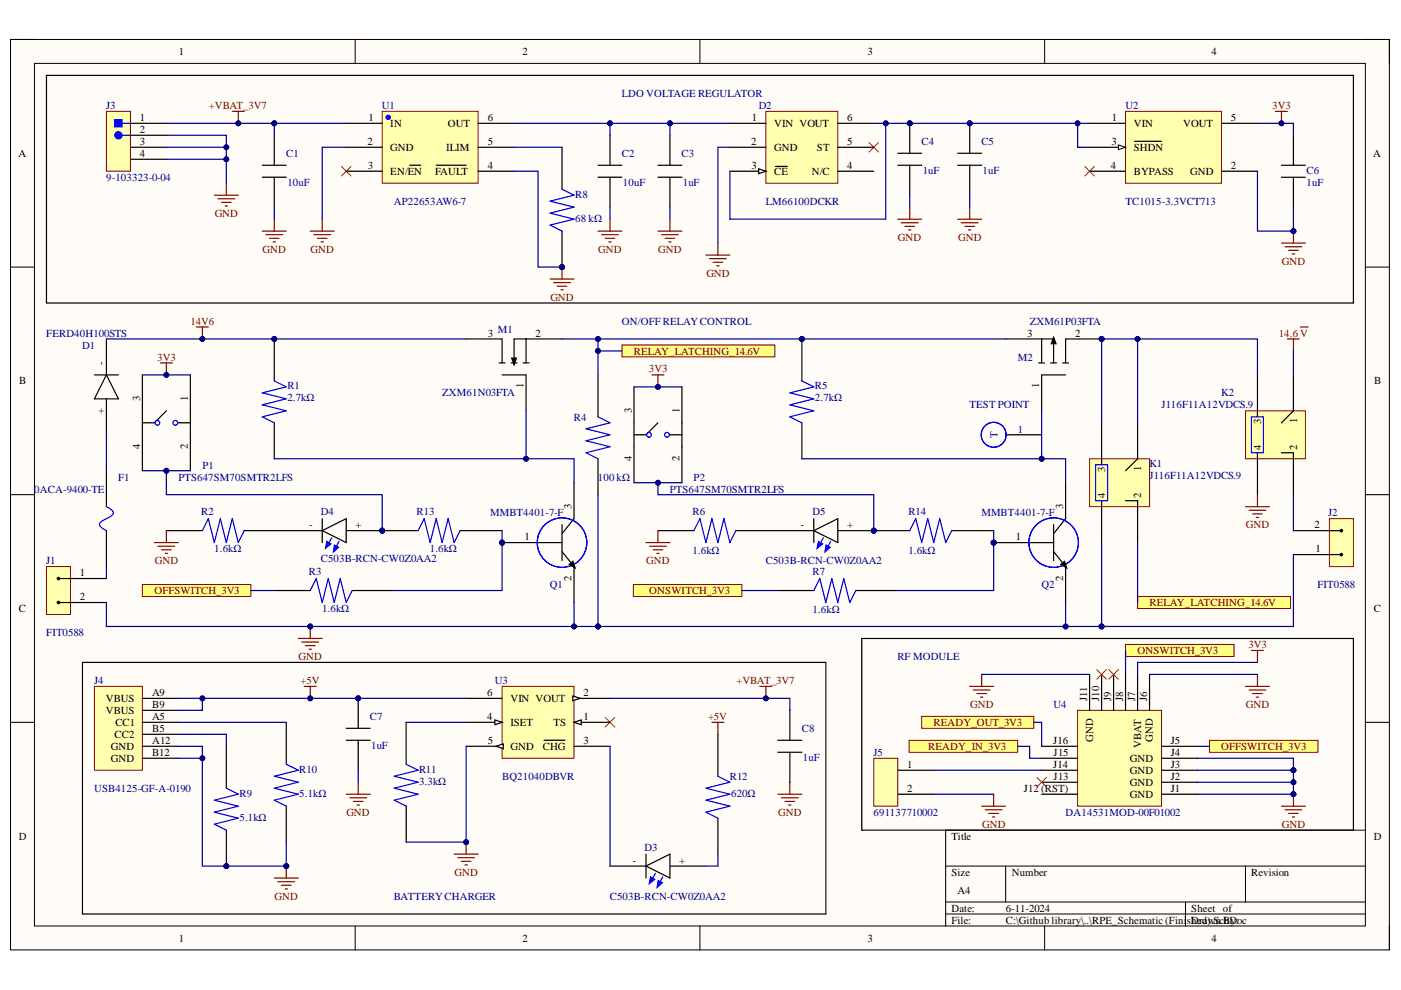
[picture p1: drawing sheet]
<svg xmlns="http://www.w3.org/2000/svg" width="297mm" height="210mm" viewBox="0 0 297 210" stroke-linecap="round" stroke-linejoin="round" font-family="sans-serif">
<defs><g id="words">
<g font-size="2.3">
<text x="37.9" y="11.7">1</text>
<text x="110.8" y="11.7">2</text>
<text x="184" y="11.7">3</text>
<text x="256.9" y="11.7">4</text>
<text x="29.6" y="25.6">1</text>
<text x="29.6" y="28.2">2</text>
<text x="78.1" y="25.6">1</text>
<text x="82.8" y="26.9">IN</text>
<text x="94.9" y="26.9">OUT</text>
<text x="103.4" y="25.6">6</text>
<text x="159.4" y="25.6">1</text>
<text x="164.2" y="26.9">VIN VOUT</text>
<text x="179.6" y="25.6">6</text>
<text x="235.7" y="25.6">1</text>
<text x="240.4" y="26.9">VIN</text>
<text x="250.9" y="26.9">VOUT</text>
<text x="261" y="25.6">5</text>
<text x="3.9" y="33.3">A</text>
<text x="29.6" y="30.8">3</text>
<text x="29.6" y="33.3">4</text>
<text x="77.9" y="30.8">2</text>
<text x="78" y="35.9">3</text>
<text x="82.8" y="32.1">GND</text>
<text x="94.6" y="32.1">ILIM</text>
<text x="103.4" y="30.8">5</text>
<text x="103.4" y="35.9">4</text>
<text x="159.2" y="30.8">2</text>
<text x="159.3" y="35.9">3</text>
<text x="164.2" y="32.1">GND</text>
<text x="173.2" y="32.1">ST</text>
<text x="179.6" y="30.8">5</text>
<text x="179.6" y="35.9">4</text>
<text x="235.5" y="35.9">4</text>
<text x="235.7" y="30.8">3</text>
<text x="240.4" y="32.1">SHDN</text>
<text x="261" y="35.9">2</text>
<text x="291.2" y="33.3">A</text>
<text x="82.8" y="37.1">EN/EN</text>
<text x="92.2" y="37.1">FAULT</text>
<text x="164.2" y="37.1">CE</text>
<text x="172.1" y="37.1">N/C</text>
<text x="240.4" y="37.1">BYPASS</text>
<text x="252.3" y="37.1">GND</text>
<text x="103.4" y="71.4">3</text>
<text x="113.6" y="71.4">2</text>
<text x="217.8" y="71.4">3</text>
<text x="228" y="71.4">2</text>
<text x="22.1" y="77.5" transform="rotate(-90 22.1 77.5)">-</text>
<text x="4.1" y="81.5">B</text>
<text x="111" y="82.4" transform="rotate(-90 111 82.4)">1</text>
<text x="220.3" y="82.4" transform="rotate(-90 220.3 82.4)">1</text>
<text x="291.3" y="81.5">B</text>
<text x="22.1" y="87.9" transform="rotate(-90 22.1 87.9)">+</text>
<text x="29.7" y="85.1" transform="rotate(-90 29.7 85.1)">3</text>
<text x="39.9" y="85.1" transform="rotate(-90 39.9 85.1)">1</text>
<text x="133.9" y="87.6" transform="rotate(-90 133.9 87.6)">3</text>
<text x="144.1" y="87.6" transform="rotate(-90 144.1 87.6)">1</text>
<text x="267.4" y="89.8" transform="rotate(-90 267.4 89.8)">3</text>
<text x="275" y="89.7" transform="rotate(-90 275 89.7)">1</text>
<text x="29.7" y="95.3" transform="rotate(-90 29.7 95.3)">4</text>
<text x="39.9" y="95.3" transform="rotate(-90 39.9 95.3)">2</text>
<text x="267.4" y="95.5" transform="rotate(-90 267.4 95.5)">4</text>
<text x="275" y="95.5" transform="rotate(-90 275 95.5)">2</text>
<text x="133.9" y="97.8" transform="rotate(-90 133.9 97.8)">4</text>
<text x="144.1" y="97.8" transform="rotate(-90 144.1 97.8)">2</text>
<text x="234.3" y="100" transform="rotate(-90 234.3 100)">3</text>
<text x="241.9" y="99.9" transform="rotate(-90 241.9 99.9)">1</text>
<text x="121.2" y="107.9" transform="rotate(-90 121.2 107.9)">3</text>
<text x="225.4" y="107.9" transform="rotate(-90 225.4 107.9)">3</text>
<text x="234.3" y="105.6" transform="rotate(-90 234.3 105.6)">4</text>
<text x="241.9" y="105.6" transform="rotate(-90 241.9 105.6)">2</text>
<text x="65.6" y="112">-</text>
<text x="75.4" y="112">+</text>
<text x="169.8" y="112">-</text>
<text x="179.6" y="112">+</text>
<text x="278.7" y="112">2</text>
<text x="111.2" y="114.6">1</text>
<text x="215.3" y="114.6">1</text>
<text x="278.9" y="117.1">1</text>
<text x="16.9" y="122.2">1</text>
<text x="121.2" y="123.2" transform="rotate(-90 121.2 123.2)">2</text>
<text x="225.4" y="123.2" transform="rotate(-90 225.4 123.2)">2</text>
<text x="4" y="129.8">C</text>
<text x="16.9" y="127.3">2</text>
<text x="291.2" y="129.8">C</text>
<text x="22.4" y="148.9">VBUS</text>
<text x="32.2" y="147.5">A9</text>
<text x="103.3" y="147.5">6</text>
<text x="108.2" y="148.9">VIN VOUT</text>
<text x="123.7" y="147.5">2</text>
<text x="230.5" y="148.6" transform="rotate(-90 230.5 148.6)">J11</text>
<text x="233" y="148.6" transform="rotate(-90 233 148.6)">J10</text>
<text x="235.6" y="148.6" transform="rotate(-90 235.6 148.6)">J9</text>
<text x="238.1" y="148.6" transform="rotate(-90 238.1 148.6)">J8</text>
<text x="240.6" y="148.6" transform="rotate(-90 240.6 148.6)">J7</text>
<text x="243.2" y="148.6" transform="rotate(-90 243.2 148.6)">J6</text>
<text x="22.4" y="151.4">VBUS</text>
<text x="24.5" y="154">CC1</text>
<text x="32.2" y="152.7">A5</text>
<text x="32.2" y="155.2">B5</text>
<text x="32.2" y="150.2">B9</text>
<text x="103.3" y="152.7">4</text>
<text x="108.2" y="154">ISET</text>
<text x="117.4" y="154">TS</text>
<text x="123.7" y="152.7">1</text>
<text x="23.5" y="159">GND</text>
<text x="23.5" y="161.6">GND</text>
<text x="24.3" y="156.5">CC2</text>
<text x="32.2" y="157.8">A12</text>
<text x="32.2" y="160.3">B12</text>
<text x="103.4" y="157.8">5</text>
<text x="108.2" y="159">GND</text>
<text x="115.1" y="159">CHG</text>
<text x="123.7" y="157.8">3</text>
<text x="223.3" y="157.8">J16</text>
<text x="223.4" y="160.3">J15</text>
<text x="231.8" y="157.3" transform="rotate(-90 231.8 157.3)">GND</text>
<text x="239.5" y="161.6">GND</text>
<text x="241.9" y="158.5" transform="rotate(-90 241.9 158.5)">VBAT</text>
<text x="244.5" y="157.3" transform="rotate(-90 244.5 157.3)">GND</text>
<text x="248.3" y="160.3">J4</text>
<text x="248.3" y="157.8">J5</text>
<text x="192.3" y="162.9">1</text>
<text x="192.3" y="167.9">2</text>
<text x="217" y="167.9">J12 (RST)</text>
<text x="223.3" y="162.9">J14</text>
<text x="223.4" y="165.4">J13</text>
<text x="239.5" y="164.1">GND</text>
<text x="239.5" y="166.7">GND</text>
<text x="248.3" y="162.9">J3</text>
<text x="248.3" y="165.4">J2</text>
<text x="248.3" y="167.9">J1</text>
<text x="239.5" y="169.2">GND</text>
<text x="4" y="178.1">D</text>
<text x="201.7" y="178.1">Title</text>
<text x="291.2" y="178.1">D</text>
<text x="134.2" y="183.1">-</text>
<text x="144" y="183.1">+</text>
<text x="201.7" y="185.7">Size</text>
<text x="214.5" y="185.7">Number</text>
<text x="265.3" y="185.7">Revision</text>
<text x="203" y="189.5">A4</text>
<text x="201.7" y="193.3">Date:</text>
<text x="201.7" y="195.8">File:</text>
<text x="213.2" y="193.3">6-11-2024</text>
<text x="213.2" y="195.8">C:\Github library\..\RPE_Schematic (Fini</text>
<text x="251.6" y="195.8">shed).SchDoc</text>
<text x="252.6" y="193.3">Sheet of</text>
<text x="252.6" y="195.8">Drawn By:</text>
<text x="37.9" y="199.6">1</text>
<text x="110.8" y="199.6">2</text>
<text x="184" y="199.6">3</text>
<text x="256.9" y="199.6">4</text>
</g>
<g font-size="2.3" fill="#000080">
<text x="22.5" y="23.1">J3</text>
<text x="81" y="23.1">U1</text>
<text x="131.8" y="20.6">LDO VOLTAGE REGULATOR</text>
<text x="160.9" y="23.1">D2</text>
<text x="238.6" y="23.1">U2</text>
<text x="60.7" y="33.3">C1</text>
<text x="131.8" y="33.3">C2</text>
<text x="144.5" y="33.3">C3</text>
<text x="195.4" y="30.8">C4</text>
<text x="208.1" y="30.8">C5</text>
<text x="22.5" y="38.4">9-103323-0-04</text>
<text x="60.9" y="39.4">10uF</text>
<text x="121.9" y="41.9">R8</text>
<text x="132.1" y="39.4">10uF</text>
<text x="144.8" y="39.4">1uF</text>
<text x="195.6" y="36.9">1uF</text>
<text x="208.3" y="36.9">1uF</text>
<text x="277" y="39.4">1uF</text>
<text x="277" y="36.9">C6</text>
<text x="83.5" y="43.5">AP22653AW6-7</text>
<text x="121.9" y="47">68 kΩ</text>
<text x="162.4" y="43.5">LM66100DCKR</text>
<text x="238.6" y="43.5">TC1015-3.3VCT713</text>
<text x="9.8" y="71.4">FERD40H100STS</text>
<text x="105.5" y="70.6">M1</text>
<text x="131.8" y="68.8">ON/OFF RELAYCONTROL</text>
<text x="218.3" y="68.8">ZXM61P03FTA</text>
<text x="17.4" y="73.9">D1</text>
<text x="215.8" y="76.4">M2</text>
<text x="60.9" y="82.5">R1</text>
<text x="172.8" y="82.5">R5</text>
<text x="60.9" y="85.1">2.7kΩ</text>
<text x="93.8" y="84.1">ZXM61N03FTA</text>
<text x="121.7" y="89.2">R4</text>
<text x="172.8" y="85.1">2.7kΩ</text>
<text x="205.5" y="86.6">TEST POINT</text>
<text x="246.2" y="86.6">J116F11A12VDCS.9</text>
<text x="258.9" y="84.1">K2</text>
<text x="211.5" y="92.8" transform="rotate(-90 211.5 92.8)">T</text>
<text x="215.8" y="91.7">1</text>
<text x="25" y="101.9">F1</text>
<text x="37.8" y="101.9">PTS647SM70SMTR2LFS</text>
<text x="42.9" y="99.4">P1</text>
<text x="126.8" y="101.9">100 kΩ</text>
<text x="147.1" y="101.9">P2</text>
<text x="243.7" y="101.6">J116F11A12VDCS.9</text>
<text x="243.7" y="99.1">K1</text>
<text x="7.3" y="104.4">0ACA-9400-TE</text>
<text x="142" y="104.4">PTS647SM70SMTR2LFS</text>
<text x="42.6" y="109.2">R2</text>
<text x="68" y="109.2">D4</text>
<text x="88.3" y="109.2">R13</text>
<text x="103.9" y="109.5">MMBT4401-7-F</text>
<text x="146.8" y="109.2">R6</text>
<text x="172.3" y="109.2">D5</text>
<text x="192.6" y="109.2">R14</text>
<text x="208.1" y="109.5">MMBT4401-7-F</text>
<text x="281.6" y="109.5">J2</text>
<text x="9.8" y="119.6">J1</text>
<text x="45.4" y="117.1">1.6kΩ</text>
<text x="68" y="119.1">C503B-RCN-CW0Z0AA2</text>
<text x="91.1" y="117.1">1.6kΩ</text>
<text x="146.8" y="117.4">1.6kΩ</text>
<text x="162.4" y="119.6">C503B-RCN-CW0Z0AA2</text>
<text x="192.6" y="117.4">1.6kΩ</text>
<text x="65.5" y="121.9">R3</text>
<text x="116.6" y="124.7">Q1</text>
<text x="172.3" y="121.9">R7</text>
<text x="220.8" y="124.7">Q2</text>
<text x="279.3" y="124.7">FIT0588</text>
<text x="68.3" y="129.8">1.6kΩ</text>
<text x="172.3" y="130">1.6kΩ</text>
<text x="9.8" y="134.9">FIT0588</text>
<text x="190.3" y="139.9">RF MODULE</text>
<text x="20" y="145">J4</text>
<text x="104.9" y="145">U3</text>
<text x="78.4" y="152.7">C7</text>
<text x="170" y="155.2">C8</text>
<text x="223.4" y="150.2">U4</text>
<text x="78.7" y="158.8">1uF</text>
<text x="170.2" y="161.3">1uF</text>
<text x="185.2" y="160.3">J5</text>
<text x="20" y="167.9">USB4125-GF-A-0190</text>
<text x="63.5" y="163.9">R10</text>
<text x="88.8" y="166.4">3.3kΩ</text>
<text x="88.8" y="163.9">R11</text>
<text x="106.4" y="165.4">BQ21040DBVR</text>
<text x="154.8" y="165.4">R12</text>
<text x="50.8" y="168.9">R9</text>
<text x="63.5" y="168.9">5.1kΩ</text>
<text x="155" y="168.9">620Ω</text>
<text x="185.2" y="173">691137710002</text>
<text x="225.9" y="173">DA14531MOD-00F01002</text>
<text x="50.8" y="174">5.1kΩ</text>
<text x="136.7" y="180.4">D3</text>
<text x="83.5" y="190.8">BATTERYCHARGER</text>
<text x="129.3" y="190.8">C503B-RCN-CW0Z0AA2</text>
</g>
<g font-size="2.3" fill="#800000">
<text x="44.3" y="23.1">+VBAT_3V7</text>
<text x="269.8" y="23.1">3V3</text>
<text x="45.5" y="46">GND</text>
<text x="55.7" y="53.6">GND</text>
<text x="65.8" y="53.6">GND</text>
<text x="126.8" y="53.6">GND</text>
<text x="139.5" y="53.6">GND</text>
<text x="190.4" y="51.1">GND</text>
<text x="203.2" y="51.1">GND</text>
<text x="149.8" y="58.7">GND</text>
<text x="271.8" y="56.1">GND</text>
<text x="116.7" y="63.8">GND</text>
<text x="40.4" y="68.8">14V6</text>
<text x="271.1" y="71.4">14.6 V</text>
<text x="33.3" y="76.4">3V3</text>
<text x="134.4" y="75.2">RELAY_LATCHING_14.6V</text>
<text x="137.6" y="79">3V3</text>
<text x="264.2" y="112">GND</text>
<text x="32.8" y="119.6">GND</text>
<text x="137" y="119.6">GND</text>
<text x="32.7" y="126">OFFSWITCH_3V3</text>
<text x="137.7" y="126">ONSWITCH_3V3</text>
<text x="243.7" y="128.5">RELAY_LATCHING_14.6V</text>
<text x="264.7" y="137.4">3V3</text>
<text x="63.3" y="139.9">GND</text>
<text x="241.2" y="138.7">ONSWITCH_3V3</text>
<text x="63.7" y="145">+5V</text>
<text x="156.1" y="145">+VBAT_3V7</text>
<text x="150.1" y="152.7">+5V</text>
<text x="197.9" y="154">READY_OUT_3V3</text>
<text x="205.7" y="150.2">GND</text>
<text x="264.2" y="150.2">GND</text>
<text x="196.8" y="159">READY_IN_3V3</text>
<text x="258.9" y="159">OFFSWITCH_3V3</text>
<text x="73.4" y="173">GND</text>
<text x="165" y="173">GND</text>
<text x="208.2" y="175.5">GND</text>
<text x="271.8" y="175.5">GND</text>
<text x="96.4" y="185.7">GND</text>
<text x="58.2" y="190.8">GND</text>
</g>
</g></defs>
<path d="M2.2 8.4h292.4v193h-292.4z" fill-rule="evenodd" fill="#fffcf8"/>
<path d="M2.2 8.4h292.4v193h-292.4z" fill="none" stroke="#000" stroke-width=".21"/>
<path d="M7.3 13.4h282.2v182.9h-282.2z" fill-rule="evenodd" fill="#fffcf8"/>
<g fill="none" stroke="#000" stroke-width=".21">
<path d="M2.2 8.4h5.1M7.3 13.4h282.2v182.9h-282.2zM75.3 8.4v5M148.4 8.4v5M221.5 8.4v5M289.5 8.4h5.1v5M2.2 56.6h5.1M289.5 56.6h5.1M2.2 104.9h5.1M289.5 104.9h5.1M2.2 153.1h5.1M289.5 153.1h5.1"/>
<path d="M289.5 176h-89v20.3M75.3 196.3v5.1M148.4 196.3v5.1M200.5 183.6h89M200.5 191.3h89M200.5 193.8h89M213.2 183.6v7.7M221.5 196.3v5.1M251.4 191.3v5M264.1 183.6v7.7M294.6 196.3v5.1"/>
</g>
<path d="M63.2 135.4h5.1M64 136.1h3.6M64.8 136.9h2M65.5 137.7h.5M65.8 132.8v2.6" fill="none" stroke="#800000" stroke-width=".25"/>
<circle cx="65.8" cy="132.8" r=".51" fill="#000080"/>
<circle cx="65.8" cy="132.8" r=".51" fill="none" stroke="#000080" stroke-width=".21"/>
<path d="M30.2 123.9h23v2.6h-23z" fill-rule="evenodd" fill="#ffff80"/>
<path d="M30.2 123.9h23v2.6h-23z" fill="none" stroke="#800000" stroke-width=".21"/>
<path d="M134.3 123.9h23v2.6h-23z" fill-rule="evenodd" fill="#ffff80"/>
<path d="M134.3 123.9h23v2.6h-23z" fill="none" stroke="#800000" stroke-width=".21"/>
<path d="M131.9 73.1h32.4v2.6h-32.4z" fill-rule="evenodd" fill="#ffff80"/>
<path d="M131.9 73.1h32.4v2.6h-32.4z" fill="none" stroke="#800000" stroke-width=".21"/>
<path d="M48 38.8v2.6M49.3 23.6h2.5M50.5 23.6v2.5M45.4 41.4h5.1M46.2 42.1h3.6M47 42.9h2M47.7 43.7h.5M55.6 49h5.1M56.4 49.8h3.5M57.1 50.5h2.1M57.9 51.3h.5M58.2 46.5v2.5" fill="none" stroke="#800000" stroke-width=".25"/>
<circle cx="50.5" cy="26.1" r=".51" fill="#000080"/>
<circle cx="50.5" cy="26.1" r=".51" fill="none" stroke="#000080" stroke-width=".21"/>
<path d="M271.7 51.5h5.1M272.5 52.3h3.5M273.2 53.1h2M274 53.8h.5M274.2 49v2.5" fill="none" stroke="#800000" stroke-width=".25"/>
<circle cx="274.2" cy="49" r=".51" fill="#000080"/>
<circle cx="274.2" cy="49" r=".51" fill="none" stroke="#000080" stroke-width=".21"/>
<path d="M41.6 69.3h2.6M42.9 69.3v2.6" fill="none" stroke="#800000" stroke-width=".25"/>
<circle cx="42.9" cy="71.9" r=".51" fill="#000080"/>
<circle cx="42.9" cy="71.9" r=".51" fill="none" stroke="#000080" stroke-width=".21"/>
<path d="M72.4 35.3l2 2M74.4 35.3l-2 2M230 35.3l2 2M232 35.3l-2 2" fill="none" stroke="#f00" stroke-width=".21"/>
<g fill="none" stroke="#800000" stroke-width=".25">
<path d="M116.6 59.2h5.1M117.4 59.9h3.5M119.2 56.6v2.6M190.3 46.5h5.1M191.1 47.2h3.6M191.9 48h2M192.6 48.8h.5M192.9 43.9v2.6M203 46.5h5.1M203.8 47.2h3.6M204.6 48h2M205.3 48.8h.6"/>
<path d="M205.6 43.9v2.6M118.1 60.7h2.1M118.9 61.4h.5"/>
</g>
<circle cx="119.2" cy="56.6" r=".51" fill="#000080"/>
<circle cx="119.2" cy="56.6" r=".51" fill="none" stroke="#000080" stroke-width=".21"/>
<g fill="none" stroke="#800000" stroke-width=".25">
<path d="M126.8 49h5.1M127.5 49.8h3.6M128.3 50.5h2M129.1 51.3h.5M129.3 46.5v2.5M139.5 49h5.1M140.3 49.8h3.5M141 50.5h2.1M141.8 51.3h.5M142 46.5v2.5M161.1 145.5h2.5M162.4 145.5v2.6"/>
<path d="M164.9 168.4h5.1M165.7 169.2h3.5M166.4 169.9h2.1M167.2 170.7h.5M167.5 165.8v2.6"/>
</g>
<path d="M184.2 30.2l2.1 2M186.3 30.2l-2.1 2" fill="none" stroke="#f00" stroke-width=".21"/>
<circle cx="162.4" cy="148.1" r=".51" fill="#000080"/>
<circle cx="162.4" cy="148.1" r=".51" fill="none" stroke="#000080" stroke-width=".21"/>
<path d="M128.3 152.1l2 2.1M130.3 152.1l-2 2.1" fill="none" stroke="#f00" stroke-width=".21"/>
<path d="M64.5 145.5h2.5M65.8 145.5v2.6M73.4 168.4h5.1M74.2 169.2h3.5M74.9 169.9h2.1M75.7 170.7h.5M75.9 165.8v2.6" fill="none" stroke="#800000" stroke-width=".25"/>
<circle cx="65.8" cy="148.1" r=".51" fill="#000080"/>
<circle cx="65.8" cy="148.1" r=".51" fill="none" stroke="#000080" stroke-width=".21"/>
<path d="M58.2 186.2h5M58.9 186.9h3.6M59.7 187.7h2M60.4 188.5h.5M60.7 183.6v2.6" fill="none" stroke="#800000" stroke-width=".25"/>
<circle cx="60.7" cy="183.6" r=".51" fill="#000080"/>
<circle cx="60.7" cy="183.6" r=".51" fill="none" stroke="#000080" stroke-width=".21"/>
<path d="M256.4 157h23v2.5h-23z" fill-rule="evenodd" fill="#ffff80"/>
<path d="M256.4 157h23v2.5h-23z" fill="none" stroke="#800000" stroke-width=".21"/>
<path d="M238.6 136.6h23v2.6h-23z" fill-rule="evenodd" fill="#ffff80"/>
<path d="M238.6 136.6h23v2.6h-23z" fill="none" stroke="#800000" stroke-width=".21"/>
<g fill="none" stroke="#800000" stroke-width=".25">
<path d="M265.3 137.9h2.6M266.6 137.9v2.5M205.6 145.5h5.1M206.4 146.3h3.5M207.1 147.1h2.1M207.9 147.8h.5M208.1 143v2.5M264.1 145.5h5M264.8 146.3h3.6M265.6 147.1h2M266.4 147.8h.5M266.6 143v2.5"/>
<path d="M271.7 170.9h5.1M272.5 171.7h3.5M273.2 172.5h2M274 173.2h.5M274.2 168.4v2.5"/>
</g>
<circle cx="274.2" cy="168.4" r=".51" fill="#000080"/>
<circle cx="274.2" cy="168.4" r=".51" fill="none" stroke="#000080" stroke-width=".21"/>
<path d="M270.4 23.6h2.6M271.7 23.6v2.5M208.1 170.9h5.1M208.9 171.7h3.6M209.7 172.5h2M210.4 173.2h.5M210.7 168.4v2.5" fill="none" stroke="#800000" stroke-width=".25"/>
<path d="M9.9 16h277v48.2h-277zM182.7 135.4h104.2v40.6h-104.2zM17.5 140.4h157.6v53.4h-157.6z" fill="none" stroke="#000" stroke-width=".25"/>
<circle cx="271.7" cy="26.1" r=".51" fill="#000080"/>
<circle cx="271.7" cy="26.1" r=".51" fill="none" stroke="#000080" stroke-width=".21"/>
<path d="M241.2 126.5h32.4v2.5h-32.4z" fill-rule="evenodd" fill="#ffff80"/>
<path d="M241.2 126.5h32.4v2.5h-32.4z" fill="none" stroke="#800000" stroke-width=".21"/>
<path d="M138.2 79.5h2.6M139.5 79.5v2.5M273 71.9h2.5M274.2 71.9v2.5M275.7 69.3h1.6M264.1 107.4h5M264.8 108.2h3.6M265.6 109h2M266.4 109.7h.5M266.6 104.9v2.5" fill="none" stroke="#800000" stroke-width=".25"/>
<circle cx="139.5" cy="82" r=".51" fill="#000080"/>
<circle cx="139.5" cy="82" r=".51" fill="none" stroke="#000080" stroke-width=".21"/>
<path d="M34 76.9h2.5M35.3 76.9v2.6" fill="none" stroke="#800000" stroke-width=".25"/>
<circle cx="35.3" cy="79.5" r=".51" fill="#000080"/>
<circle cx="35.3" cy="79.5" r=".51" fill="none" stroke="#000080" stroke-width=".21"/>
<path d="M98.8 178.5v2.6M96.3 181.1h5.1M97 181.9h3.6M97.8 182.6h2M98.6 183.4h.5" fill="none" stroke="#800000" stroke-width=".25"/>
<circle cx="98.8" cy="178.5" r=".51" fill="#000080"/>
<circle cx="98.8" cy="178.5" r=".51" fill="none" stroke="#000080" stroke-width=".21"/>
<path d="M150.9 153.1h2.6M152.2 153.1v2.6" fill="none" stroke="#800000" stroke-width=".25"/>
<path d="M20 79.5h5.1M22.6 71.9v7.6M22.6 79.5l2.5 5.1h-5.1zM22.6 84.6v7.6M22.6 99.8v7.6M22.6 112.5v7.6" fill="none" stroke="#000" stroke-width=".25"/>
<path d="M22.6 107.4l.7 .5a.88 .88 0 0 1 .7 .9 .88 .88 0 0 1-.7 .8l-1 .5a1.25 1.25 0 0 0-1.1 1.4l.6 .6 .8 .4" fill="none" stroke="#00f" stroke-width=".25"/>
<circle cx="58.2" cy="71.9" r=".51" fill="#000080"/>
<circle cx="58.2" cy="71.9" r=".51" fill="none" stroke="#000080" stroke-width=".21"/>
<path d="M58.2 71.9v8.9M58.2 89.6v7.7" fill="none" stroke="#000" stroke-width=".25"/>
<path d="M58.2 80.8l2.5 1.2-5.1 1.3 5.1 1.3-5.1 1.2 5.1 1.3-5.1 1.3 2.6 1.2" fill="none" stroke="#00f" stroke-width=".25"/>
<circle cx="58.2" cy="71.9" r=".51" fill="#000080"/>
<circle cx="58.2" cy="71.9" r=".51" fill="none" stroke="#000080" stroke-width=".21"/>
<path d="M126.8 79.5v8.9M126.8 97.3v7.6M35.3 112.5h7.6M51.8 112.5h8.9M58.2 125.2h7.6M74.7 125.2h8.9" fill="none" stroke="#000" stroke-width=".25"/>
<path d="M126.8 88.4l2.5 1.2-5.1 1.3 5.1 1.3-5.1 1.3 5.1 1.2-5.1 1.3 2.6 1.3M42.9 112.5l1.3-2.5 1.2 5 1.3-5 1.3 5 1.3-5 1.2 5 1.3-2.5M65.8 125.2l1.2-2.5 1.3 5 1.3-5 1.3 5 1.2-5 1.3 5 1.3-2.5" fill="none" stroke="#00f" stroke-width=".25"/>
<circle cx="170" cy="71.9" r=".51" fill="#000080"/>
<circle cx="170" cy="71.9" r=".51" fill="none" stroke="#000080" stroke-width=".21"/>
<path d="M170 71.9v8.9M170 89.6v7.7" fill="none" stroke="#000" stroke-width=".25"/>
<path d="M170 80.8l2.5 1.2-5 1.3 5 1.3-5 1.2 5 1.3-5 1.3 2.5 1.2" fill="none" stroke="#00f" stroke-width=".25"/>
<circle cx="170" cy="71.9" r=".51" fill="#000080"/>
<circle cx="170" cy="71.9" r=".51" fill="none" stroke="#000080" stroke-width=".21"/>
<path d="M139.5 112.5h7.6M156 112.5h8.9M164.9 125.2h7.6M181.4 125.2h8.9" fill="none" stroke="#000" stroke-width=".25"/>
<path d="M147.1 112.5l1.3-2.5 1.3 5 1.2-5 1.3 5 1.3-5 1.3 5 1.2-2.5M172.5 125.2l1.3-2.5 1.3 5.1 1.3-5.1 1.2 5.1 1.3-5.1 1.3 5.1 1.2-2.6" fill="none" stroke="#00f" stroke-width=".25"/>
<path d="M231 97.3h12.7v10.1h-12.7z" fill-rule="evenodd" fill="#ffffb0"/>
<path d="M231 97.3h12.7v10.1h-12.7z" fill="none" stroke="#800000" stroke-width=".21"/>
<path d="M233.6 89.7v8.8M241.2 89.7v7.6l-2.6 2.5M233.6 106.2v8.8M238.6 106.2h2.6v8.8" fill="none" stroke="#000" stroke-width=".25"/>
<path d="M232.3 98.5h2.5v7.7h-2.5z" fill="none" stroke="#00f" stroke-width=".25"/>
<path d="M264.1 87.1h12.7v10.2h-12.7z" fill-rule="evenodd" fill="#ffffb0"/>
<path d="M264.1 87.1h12.7v10.2h-12.7z" fill="none" stroke="#800000" stroke-width=".21"/>
<g fill="none" stroke="#000" stroke-width=".25">
<path d="M55.6 37.6h5.1M55.6 35h5.1M58.2 28.7v6.3M58.2 37.6v6.3M126.8 37.6h5.1M126.8 35h5.1M129.3 28.7v6.3M129.3 37.6v6.3M139.5 37.6h5.1M139.5 35h5.1M142 28.7v6.3M142 37.6v6.3"/>
<path d="M266.6 79.5v8.9M274.2 79.5v7.6l-2.5 2.6M266.6 96v8.9M271.7 96h2.5v8.9"/>
</g>
<path d="M265.3 88.4h2.6v7.6h-2.6z" fill="none" stroke="#00f" stroke-width=".25"/>
<circle cx="192.9" cy="26.1" r=".51" fill="#000080"/>
<circle cx="192.9" cy="26.1" r=".51" fill="none" stroke="#000080" stroke-width=".21"/>
<path d="M192.9 26.1v6.4M192.9 35v6.4" fill="none" stroke="#000" stroke-width=".25"/>
<circle cx="192.9" cy="26.1" r=".51" fill="#000080"/>
<circle cx="192.9" cy="26.1" r=".51" fill="none" stroke="#000080" stroke-width=".21"/>
<path d="M190.3 35h5.1M190.3 32.5h5.1" fill="none" stroke="#000" stroke-width=".25"/>
<circle cx="205.6" cy="26.1" r=".51" fill="#000080"/>
<circle cx="205.6" cy="26.1" r=".51" fill="none" stroke="#000080" stroke-width=".21"/>
<path d="M205.6 26.1v6.4M205.6 35v6.4" fill="none" stroke="#000" stroke-width=".25"/>
<circle cx="205.6" cy="26.1" r=".51" fill="#000080"/>
<circle cx="205.6" cy="26.1" r=".51" fill="none" stroke="#000080" stroke-width=".21"/>
<path d="M203 35h5.1M203 32.5h5.1M271.7 35h5.1M271.7 37.6h5.1M274.2 28.7v6.3M274.2 37.6v6.3M190.3 163.3h7.7M190.3 168.4h7.7" fill="none" stroke="#000" stroke-width=".25"/>
<path d="M185.3 160.8h5v10.1h-5z" fill-rule="evenodd" fill="#ffffb0"/>
<path d="M185.3 160.8h5v10.1h-5z" fill="none" stroke="#800000" stroke-width=".21"/>
<circle cx="75.9" cy="148.1" r=".51" fill="#000080"/>
<circle cx="75.9" cy="148.1" r=".51" fill="none" stroke="#000080" stroke-width=".21"/>
<path d="M75.9 148.1v6.3M75.9 157v6.3" fill="none" stroke="#000" stroke-width=".25"/>
<circle cx="75.9" cy="148.1" r=".51" fill="#000080"/>
<circle cx="75.9" cy="148.1" r=".51" fill="none" stroke="#000080" stroke-width=".21"/>
<path d="M73.4 157h5.1M73.4 154.4h5.1M86.1 153.1v8.9M152.2 155.7v8.9M86.1 170.9v7.6M152.2 173.5v7.6M129.3 183.6h7.7M137 183.6l5-2.5v5.1zM137 181.1v5.1M142 183.6h7.7" fill="none" stroke="#000" stroke-width=".25"/>
<path d="M86.1 162l2.6 1.3-5.1 1.3 5.1 1.2-5.1 1.3 5.1 1.3-5.1 1.3 2.5 1.2M152.2 164.6l2.6 1.2-5.1 1.3 5.1 1.3-5.1 1.3 5.1 1.2-5.1 1.3 2.5 1.3M140.5 185.9l-1 1.9" fill="none" stroke="#00f" stroke-width=".25"/>
<path d="M139.5 186.7l.9 .5-1.1 1z" fill="#00f"/>
<path d="M139 185.2l-1.1 1.9M139.5 186.7l.9 .5-1.1 1z" fill="none" stroke="#00f" stroke-width=".25"/>
<path d="M137.9 185.9l.9 .6-1.2 .9z" fill="#00f"/>
<path d="M137.9 185.9l.9 .6-1.2 .9z" fill="none" stroke="#00f" stroke-width=".25"/>
<path d="M27.6 26.1h7.7M27.6 28.7h7.7M27.6 31.2h7.7M27.6 33.8h7.7M164.9 159.5h5.1M164.9 157h5.1M167.5 150.6v6.4M167.5 159.5v6.3" fill="none" stroke="#000" stroke-width=".25"/>
<path d="M22.6 23.6h5v12.7h-5z" fill-rule="evenodd" fill="#ffffb0"/>
<path d="M22.6 23.6h5v12.7h-5z" fill="none" stroke="#600" stroke-width=".21"/>
<path d="M25.1 26.1h2.5" fill="none" stroke="#00f" stroke-width=".25"/>
<path d="M24.3 25.4h1.6v1.5h-1.6z" fill-rule="evenodd" fill="#00f"/>
<path d="M24.3 25.4h1.6v1.5h-1.6zM25.1 28.7h2.5" fill="none" stroke="#00f" stroke-width=".25"/>
<circle cx="25.1" cy="28.7" r=".76" fill="#00f"/>
<circle cx="25.1" cy="28.7" r=".76" fill="none" stroke="#00f" stroke-width=".25"/>
<path d="M81 23.6h20.4v15.2h-20.4z" fill-rule="evenodd" fill="#ffffb0"/>
<path d="M81 23.6h20.4v15.2h-20.4z" fill="none" stroke="#800000" stroke-width=".21"/>
<path d="M73.4 26.1h7.6M73.4 31.2h7.6M73.4 36.3h7.6M86.9 35h2.3M92.5 35h6.3M101.4 26.1h7.6M101.4 31.2h7.6M101.4 36.3h7.6" fill="none" stroke="#000" stroke-width=".25"/>
<circle cx="82.3" cy="24.9" r=".15" fill="none" stroke="#00f" stroke-width=".76"/>
<path d="M162.4 23.6h15.2v15.2h-15.2z" fill-rule="evenodd" fill="#ffffb0"/>
<path d="M162.4 23.6h15.2v15.2h-15.2z" fill="none" stroke="#800000" stroke-width=".21"/>
<path d="M154.8 26.1h7.6M154.8 36.3h7.6M177.6 26.1h7.7M177.6 31.2h7.7" fill="none" stroke="#000" stroke-width=".25"/>
<path d="M160.9 35.8l1.5 .5-1.5 .5z" fill="#f8fcff"/>
<path d="M154.8 31.2h7.6M160.9 35.8l1.5 .5-1.5 .5zM164.4 35.3h2.6M177.6 36.3h7.7" fill="none" stroke="#000" stroke-width=".25"/>
<path d="M238.6 23.6h20.4v15.2h-20.4z" fill-rule="evenodd" fill="#ffffb0"/>
<path d="M238.6 23.6h20.4v15.2h-20.4z" fill="none" stroke="#800000" stroke-width=".21"/>
<path d="M231 31.2h7.6" fill="none" stroke="#000" stroke-width=".25"/>
<path d="M237.1 30.7l1.5 .5-1.5 .5z" fill="#f8fcff"/>
<path d="M237.1 30.7l1.5 .5-1.5 .5z" fill="none" stroke="#000" stroke-width=".21"/>
<g fill="none" stroke="#000" stroke-width=".25">
<path d="M231 26.1h7.6M231 36.3h7.6M240.5 30h5.8M259 26.1h7.6M259 36.3h7.6M98.8 71.9h7.7v5M105.8 76.9h1.3M106.5 79.5h5v7.6M108.4 76.9h1.2M108.5 75.9h1l-.5 1.4zM110.9 76.9h1.3M111.5 71.9v5"/>
<path d="M119.2 71.9h-10.2v5"/>
</g>
<path d="M108.5 75.9h1l-.5 1.4z" fill="#000"/>
<circle cx="233.6" cy="71.9" r=".51" fill="#000080"/>
<circle cx="233.6" cy="71.9" r=".51" fill="none" stroke="#000080" stroke-width=".21"/>
<path d="M225.9 71.9h7.7" fill="none" stroke="#000" stroke-width=".25"/>
<circle cx="233.6" cy="71.9" r=".51" fill="#000080"/>
<circle cx="233.6" cy="71.9" r=".51" fill="none" stroke="#000080" stroke-width=".21"/>
<path d="M213.2 71.9h10.2v5M220.2 76.9h1.3M220.8 71.9v5M222.8 76.9h1.2M223.4 71.5l.5 1.4h-1zM225.3 76.9h1.3M225.9 79.5h-5.1v7.6M225.9 71.9v5" fill="none" stroke="#000" stroke-width=".25"/>
<path d="M223.4 71.5l.5 1.4h-1z" fill="#000"/>
<circle cx="210.7" cy="115" r=".51" fill="#000080"/>
<circle cx="210.7" cy="115" r=".51" fill="none" stroke="#000080" stroke-width=".21"/>
<path d="M210.7 115h7.6" fill="none" stroke="#000" stroke-width=".25"/>
<circle cx="210.7" cy="115" r=".51" fill="#000080"/>
<circle cx="210.7" cy="115" r=".51" fill="none" stroke="#000080" stroke-width=".21"/>
<path d="M218.3 115h5.1M223.4 117l2.5 3.1v7.7M223.4 111.2v7.7M224.9 119.7l.8-.7 .5 1.4zM225.9 102.3v7.7l-2.5 3.1" fill="none" stroke="#000" stroke-width=".25"/>
<g fill="none" stroke="#00f" stroke-width=".25">
<circle cx="223.4" cy="115" r="5.2"/>
<circle cx="223.4" cy="115" r="5.3"/>
</g>
<path d="M224.9 119.7l.8-.7 .5 1.4z" fill="#000"/>
<circle cx="106.5" cy="115" r=".51" fill="#000080"/>
<circle cx="106.5" cy="115" r=".51" fill="none" stroke="#000080" stroke-width=".21"/>
<path d="M106.5 115h7.6" fill="none" stroke="#000" stroke-width=".25"/>
<circle cx="106.5" cy="115" r=".51" fill="#000080"/>
<circle cx="106.5" cy="115" r=".51" fill="none" stroke="#000080" stroke-width=".21"/>
<g fill="none" stroke="#000" stroke-width=".25">
<path d="M30.2 79.5v20.3M40.4 79.5v20.3M35.3 87.1l-2.6 2.5h-2.5M37.8 89.6h2.6M134.4 82v20.3M139.5 89.6l-2.5 2.6h-2.6M142 92.2h2.6M144.6 82v20.3M114.1 115h5.1M119.2 117l2.5 3.1v7.6M119.2 111.2v7.7M120.7 119.7l.8-.7 .4 1.4z"/>
<path d="M121.7 102.3v7.7l-2.5 3.1M14.9 122.7h7.7M14.9 127.7h7.7"/>
</g>
<g fill="none" stroke="#00f" stroke-width=".25">
<circle cx="33.4" cy="89.6" r=".51"/>
<circle cx="37.2" cy="89.6" r=".51"/>
<circle cx="137.6" cy="92.2" r=".51"/>
<circle cx="141.4" cy="92.2" r=".51"/>
<circle cx="119.2" cy="115" r="5.2"/>
</g>
<path d="M120.7 119.7l.8-.7 .4 1.4z" fill="#000"/>
<path d="M9.9 120.1h5v10.2h-5z" fill-rule="evenodd" fill="#ffffb0"/>
<path d="M9.9 120.1h5v10.2h-5z" fill="none" stroke="#800000" stroke-width=".21"/>
<g fill="none" stroke="#000" stroke-width=".25">
<path d="M274.2 117.6h7.7M274.2 112.5h7.7M12.4 122.7h2.5M12.4 127.7h2.5"/>
<circle cx="12.4" cy="127.7" r=".25"/>
<circle cx="12.4" cy="122.7" r=".26"/>
</g>
<g fill="#000">
<circle cx="12.4" cy="127.7" r=".25"/>
<circle cx="12.4" cy="122.7" r=".26"/>
</g>
<path d="M281.9 110h5v10.1h-5z" fill-rule="evenodd" fill="#ffffb0"/>
<path d="M281.9 110h5v10.1h-5z" fill="none" stroke="#800000" stroke-width=".21"/>
<g fill="none" stroke="#000" stroke-width=".25">
<path d="M281.9 117.6h2.5M281.9 112.5h2.5"/>
<circle cx="284.4" cy="117.6" r=".26"/>
<circle cx="284.4" cy="112.5" r=".26"/>
</g>
<g fill="#000">
<circle cx="284.4" cy="117.6" r=".26"/>
<circle cx="284.4" cy="112.5" r=".26"/>
</g>
<path d="M20 145.5h10.2v17.8h-10.2z" fill-rule="evenodd" fill="#ffffb0"/>
<path d="M20 145.5h10.2v17.8h-10.2z" fill="none" stroke="#800000" stroke-width=".21"/>
<path d="M30.2 153.1h7.6M30.2 155.7h7.6M30.2 158.2h7.6M30.2 150.6h7.6M30.2 148.1h7.6M30.2 160.8h7.6" fill="none" stroke="#000" stroke-width=".25"/>
<path d="M106.5 145.5h15.2v15.3h-15.2z" fill-rule="evenodd" fill="#ffffb0"/>
<path d="M106.5 145.5h15.2v15.3h-15.2z" fill="none" stroke="#800000" stroke-width=".21"/>
<path d="M98.8 158.2h7.7M98.8 153.1h7.7M98.8 148.1h7.7M121.7 158.2h7.6M121.7 153.1h7.6M121.7 148.1h7.6" fill="none" stroke="#000" stroke-width=".25"/>
<path d="M104.9 152.6l1.6 .5-1.6 .6z" fill="#f8fcff"/>
<path d="M104.9 152.6l1.6 .5-1.6 .6z" fill="none" stroke="#000" stroke-width=".25"/>
<path d="M121.5 147.6l1.5 .5-1.5 .5z" fill="#f8fcff"/>
<path d="M121.5 147.6l1.5 .5-1.5 .5z" fill="none" stroke="#000" stroke-width=".25"/>
<path d="M121.7 153.1l1.5-.5v1.1z" fill="#f8fcff"/>
<path d="M121.7 153.1l1.5-.5v1.1z" fill="none" stroke="#000" stroke-width=".25"/>
<path d="M105.2 158.2l1.5-.5v1z" fill="#f8fcff"/>
<path d="M105.2 158.2l1.5-.5v1zM115.3 157h4.5" fill="none" stroke="#000" stroke-width=".25"/>
<path d="M228.5 150.6h17.8v20.3h-17.8z" fill-rule="evenodd" fill="#ffffb0"/>
<path d="M228.5 150.6h17.8v20.3h-17.8z" fill="none" stroke="#800000" stroke-width=".21"/>
<g fill="none" stroke="#000" stroke-width=".25">
<path d="M220.8 158.2h7.7M231 143v7.6M233.6 143v7.6M236.1 143v7.6M238.6 143v7.6M241.2 143v7.6M243.7 143v7.6M246.3 158.2h7.6M220.8 163.3h7.7M220.8 165.9h7.7M220.8 168.4h7.7M220.8 160.8h7.7"/>
<path d="M246.3 163.3h7.6M246.3 165.9h7.6M246.3 168.4h7.6M246.3 160.8h7.6"/>
</g>
<circle cx="48" cy="183.6" r=".51" fill="#000080"/>
<circle cx="48" cy="183.6" r=".51" fill="none" stroke="#000080" stroke-width=".21"/>
<path d="M48 176v7.6" fill="none" stroke="#000" stroke-width=".25"/>
<circle cx="48" cy="183.6" r=".51" fill="#000080"/>
<circle cx="48" cy="183.6" r=".51" fill="none" stroke="#000080" stroke-width=".21"/>
<path d="M48 158.2v8.9M60.7 153.1v8.9M60.7 170.9v7.6" fill="none" stroke="#000" stroke-width=".25"/>
<path d="M48 167.1l2.5 1.3-5.1 1.3 5.1 1.2-5.1 1.3 5.1 1.3-5.1 1.2 2.6 1.3M60.7 162l2.5 1.3-5 1.3 5 1.2-5 1.3 5 1.3-5 1.3 2.5 1.2" fill="none" stroke="#00f" stroke-width=".25"/>
<circle cx="119.2" cy="56.6" r=".51" fill="#000080"/>
<circle cx="119.2" cy="56.6" r=".51" fill="none" stroke="#000080" stroke-width=".21"/>
<path d="M119.2 49v7.6" fill="none" stroke="#000" stroke-width=".25"/>
<circle cx="119.2" cy="56.6" r=".51" fill="#000080"/>
<circle cx="119.2" cy="56.6" r=".51" fill="none" stroke="#000080" stroke-width=".21"/>
<path d="M119.2 31.2v8.9" fill="none" stroke="#000" stroke-width=".25"/>
<path d="M119.2 40.1l2.5 1.3-5.1 1.3 5.1 1.2-5.1 1.3 5.1 1.3-5.1 1.2 2.6 1.3" fill="none" stroke="#00f" stroke-width=".25"/>
<path d="M232.5 142l2.1 2M234.6 142l-2.1 2M235.1 142l2 2M237.1 142l-2 2M219.8 164.8l2.1 2.1M221.9 164.8l-2.1 2.1" fill="none" stroke="#f00" stroke-width=".21"/>
<path d="M195.4 151.9h23.8v2.5h-23.8z" fill-rule="evenodd" fill="#ffff80"/>
<path d="M195.4 151.9h23.8v2.5h-23.8z" fill="none" stroke="#800000" stroke-width=".21"/>
<path d="M192.8 157h23v2.5h-23z" fill-rule="evenodd" fill="#ffff80"/>
<path d="M192.8 157h23v2.5h-23z" fill="none" stroke="#800000" stroke-width=".21"/>
<circle cx="185.3" cy="112.5" r=".51" fill="#000080"/>
<circle cx="185.3" cy="112.5" r=".51" fill="none" stroke="#000080" stroke-width=".21"/>
<path d="M177.6 112.5h7.7" fill="none" stroke="#000" stroke-width=".25"/>
<circle cx="185.3" cy="112.5" r=".51" fill="#000080"/>
<circle cx="185.3" cy="112.5" r=".51" fill="none" stroke="#000080" stroke-width=".21"/>
<path d="M164.9 112.5h7.6M172.5 112.5l5.1-2.5v5zM172.5 110v5" fill="none" stroke="#000" stroke-width=".25"/>
<path d="M176.1 114.8l-1 1.9" fill="none" stroke="#00f" stroke-width=".25"/>
<path d="M175.1 115.6l.9 .4-1.1 1z" fill="#00f"/>
<path d="M174.6 114l-1.2 1.9M175.1 115.6l.9 .4-1.1 1z" fill="none" stroke="#00f" stroke-width=".25"/>
<path d="M173.5 114.8l.9 .5-1.2 1z" fill="#00f"/>
<path d="M173.5 114.8l.9 .5-1.2 1z" fill="none" stroke="#00f" stroke-width=".25"/>
<circle cx="81" cy="112.5" r=".51" fill="#000080"/>
<circle cx="81" cy="112.5" r=".51" fill="none" stroke="#000080" stroke-width=".21"/>
<path d="M73.4 112.5h7.6" fill="none" stroke="#000" stroke-width=".25"/>
<circle cx="81" cy="112.5" r=".51" fill="#000080"/>
<circle cx="81" cy="112.5" r=".51" fill="none" stroke="#000080" stroke-width=".21"/>
<path d="M60.7 112.5h7.6M68.3 112.5l5.1-2.5v5zM68.3 110v5" fill="none" stroke="#000" stroke-width=".25"/>
<path d="M71.9 114.8l-1 1.9" fill="none" stroke="#00f" stroke-width=".25"/>
<path d="M70.9 115.6l.9 .4-1.1 1z" fill="#00f"/>
<path d="M70.4 114l-1.2 1.9M70.9 115.6l.9 .4-1.1 1z" fill="none" stroke="#00f" stroke-width=".25"/>
<path d="M69.3 114.8l.9 .5-1.2 1z" fill="#00f"/>
<path d="M69.3 114.8l.9 .5-1.2 1z" fill="none" stroke="#00f" stroke-width=".25"/>
<circle cx="81" cy="112.5" r=".51" fill="#000080"/>
<circle cx="81" cy="112.5" r=".51" fill="none" stroke="#000080" stroke-width=".21"/>
<path d="M81 112.5h7.7" fill="none" stroke="#000" stroke-width=".25"/>
<circle cx="81" cy="112.5" r=".51" fill="#000080"/>
<circle cx="81" cy="112.5" r=".51" fill="none" stroke="#000080" stroke-width=".21"/>
<path d="M88.7 112.5l1.2-2.5 1.3 5 1.3-5 1.2 5 1.3-5 1.3 5 1.3-2.5" fill="none" stroke="#00f" stroke-width=".25"/>
<path d="M97.6 112.5h8.9" fill="none" stroke="#000" stroke-width=".25"/>
<circle cx="185.3" cy="112.5" r=".51" fill="#000080"/>
<circle cx="185.3" cy="112.5" r=".51" fill="none" stroke="#000080" stroke-width=".21"/>
<path d="M185.3 112.5h7.6" fill="none" stroke="#000" stroke-width=".25"/>
<circle cx="185.3" cy="112.5" r=".51" fill="#000080"/>
<circle cx="185.3" cy="112.5" r=".51" fill="none" stroke="#000080" stroke-width=".21"/>
<g fill="none" stroke="#00f" stroke-width=".25">
<path d="M192.9 112.5l1.3-2.5 1.2 5 1.3-5 1.3 5 1.2-5 1.3 5 1.3-2.5"/>
<circle cx="210.7" cy="92.2" r="2.64"/>
</g>
<path d="M213.2 92.2h7.6M201.8 112.5h8.9" fill="none" stroke="#000" stroke-width=".25"/>
<g fill="none" stroke="#800000" stroke-width=".25">
<path d="M65.8 49h5.1M66.5 49.8h3.6M67.3 50.5h2M68.1 51.3h.5M68.3 46.5v2.5M149.7 54.1h5.1M150.4 54.8h3.6M151.2 55.6h2M152 56.4h.5M152.2 51.5v2.6M32.7 115h5.1M33.5 115.8h3.6"/>
<path d="M34.3 116.6h2M35 117.3h.5M35.3 112.5v2.5"/>
</g>
<path d="M22.6 127.7v5.1h43.2" fill="none" stroke="#000080" stroke-width=".25"/>
<circle cx="65.8" cy="132.8" r=".51" fill="#000080"/>
<circle cx="65.8" cy="132.8" r=".51" fill="none" stroke="#000080" stroke-width=".21"/>
<path d="M111.5 87.1v10.2h-53.3" fill="none" stroke="#000080" stroke-width=".25"/>
<circle cx="111.5" cy="97.3" r=".51" fill="#000080"/>
<circle cx="111.5" cy="97.3" r=".51" fill="none" stroke="#000080" stroke-width=".21"/>
<path d="M22.6 71.9h76.2M22.6 120.1v2.6" fill="none" stroke="#000080" stroke-width=".25"/>
<circle cx="58.2" cy="71.9" r=".51" fill="#000080"/>
<circle cx="58.2" cy="71.9" r=".51" fill="none" stroke="#000080" stroke-width=".21"/>
<circle cx="42.9" cy="71.9" r=".51" fill="#000080"/>
<circle cx="42.9" cy="71.9" r=".51" fill="none" stroke="#000080" stroke-width=".21"/>
<path d="M73.4 31.2h-5.1v15.3M109 31.2h10.2M266.6 26.1h7.6v2.6" fill="none" stroke="#000080" stroke-width=".25"/>
<circle cx="271.7" cy="26.1" r=".51" fill="#000080"/>
<circle cx="271.7" cy="26.1" r=".51" fill="none" stroke="#000080" stroke-width=".21"/>
<path d="M238.6 137.9v5.1M208.1 143h22.9M253.9 168.4h20.3" fill="none" stroke="#000080" stroke-width=".25"/>
<circle cx="274.2" cy="168.4" r=".51" fill="#000080"/>
<circle cx="274.2" cy="168.4" r=".51" fill="none" stroke="#000080" stroke-width=".21"/>
<path d="M253.9 163.3h20.3" fill="none" stroke="#000080" stroke-width=".25"/>
<circle cx="274.2" cy="163.3" r=".51" fill="#000080"/>
<circle cx="274.2" cy="163.3" r=".51" fill="none" stroke="#000080" stroke-width=".21"/>
<path d="M253.9 160.8h20.3v2.5" fill="none" stroke="#000080" stroke-width=".25"/>
<circle cx="274.2" cy="163.3" r=".51" fill="#000080"/>
<circle cx="274.2" cy="163.3" r=".51" fill="none" stroke="#000080" stroke-width=".21"/>
<path d="M253.9 165.9h20.3" fill="none" stroke="#000080" stroke-width=".25"/>
<circle cx="274.2" cy="165.9" r=".51" fill="#000080"/>
<circle cx="274.2" cy="165.9" r=".51" fill="none" stroke="#000080" stroke-width=".21"/>
<path d="M274.2 163.3v5.1" fill="none" stroke="#000080" stroke-width=".25"/>
<circle cx="274.2" cy="168.4" r=".51" fill="#000080"/>
<circle cx="274.2" cy="168.4" r=".51" fill="none" stroke="#000080" stroke-width=".21"/>
<circle cx="274.2" cy="165.9" r=".51" fill="#000080"/>
<circle cx="274.2" cy="165.9" r=".51" fill="none" stroke="#000080" stroke-width=".21"/>
<circle cx="274.2" cy="163.3" r=".51" fill="#000080"/>
<circle cx="274.2" cy="163.3" r=".51" fill="none" stroke="#000080" stroke-width=".21"/>
<path d="M274.2 74.4v5.1M241.2 115v12.8M98.8 158.2v20.3h-12.7M198 163.3h22.8" fill="none" stroke="#000080" stroke-width=".25"/>
<circle cx="98.8" cy="178.5" r=".51" fill="#000080"/>
<circle cx="98.8" cy="178.5" r=".51" fill="none" stroke="#000080" stroke-width=".21"/>
<path d="M106.5 115v10.2h-22.9" fill="none" stroke="#000080" stroke-width=".25"/>
<circle cx="106.5" cy="115" r=".51" fill="#000080"/>
<circle cx="106.5" cy="115" r=".51" fill="none" stroke="#000080" stroke-width=".21"/>
<path d="M233.6 71.9v17.8M53.2 125.2h5" fill="none" stroke="#000080" stroke-width=".25"/>
<circle cx="233.6" cy="71.9" r=".51" fill="#000080"/>
<circle cx="233.6" cy="71.9" r=".51" fill="none" stroke="#000080" stroke-width=".21"/>
<path d="M35.3 33.8h12.7M58.2 43.9v2.6" fill="none" stroke="#000080" stroke-width=".25"/>
<circle cx="48" cy="33.8" r=".51" fill="#000080"/>
<circle cx="48" cy="33.8" r=".51" fill="none" stroke="#000080" stroke-width=".21"/>
<path d="M58.2 26.1v2.6" fill="none" stroke="#000080" stroke-width=".25"/>
<circle cx="58.2" cy="26.1" r=".51" fill="#000080"/>
<circle cx="58.2" cy="26.1" r=".51" fill="none" stroke="#000080" stroke-width=".21"/>
<path d="M109 36.3h5.1v20.3h5.1" fill="none" stroke="#000080" stroke-width=".25"/>
<circle cx="119.2" cy="56.6" r=".51" fill="#000080"/>
<circle cx="119.2" cy="56.6" r=".51" fill="none" stroke="#000080" stroke-width=".21"/>
<path d="M129.3 26.1v2.6M129.3 43.9v2.6M142 43.9v2.6" fill="none" stroke="#000080" stroke-width=".25"/>
<circle cx="129.3" cy="26.1" r=".51" fill="#000080"/>
<circle cx="129.3" cy="26.1" r=".51" fill="none" stroke="#000080" stroke-width=".21"/>
<path d="M142 26.1v2.6" fill="none" stroke="#000080" stroke-width=".25"/>
<circle cx="142" cy="26.1" r=".51" fill="#000080"/>
<circle cx="142" cy="26.1" r=".51" fill="none" stroke="#000080" stroke-width=".21"/>
<path d="M187.8 26.1v20.4h-33v-10.2" fill="none" stroke="#000080" stroke-width=".25"/>
<circle cx="187.8" cy="26.1" r=".51" fill="#000080"/>
<circle cx="187.8" cy="26.1" r=".51" fill="none" stroke="#000080" stroke-width=".21"/>
<path d="M228.5 26.1v5.1h2.5M192.9 41.4v2.5M205.6 41.4v2.5" fill="none" stroke="#000080" stroke-width=".25"/>
<circle cx="228.5" cy="26.1" r=".51" fill="#000080"/>
<circle cx="228.5" cy="26.1" r=".51" fill="none" stroke="#000080" stroke-width=".21"/>
<path d="M274.2 43.9v5.1" fill="none" stroke="#000080" stroke-width=".25"/>
<circle cx="274.2" cy="49" r=".51" fill="#000080"/>
<circle cx="274.2" cy="49" r=".51" fill="none" stroke="#000080" stroke-width=".21"/>
<path d="M266.6 36.3v12.7h7.6" fill="none" stroke="#000080" stroke-width=".25"/>
<circle cx="274.2" cy="49" r=".51" fill="#000080"/>
<circle cx="274.2" cy="49" r=".51" fill="none" stroke="#000080" stroke-width=".21"/>
<path d="M42.9 148.1v2.5h-5.1M253.9 158.2h2.5M198 168.4h12.7" fill="none" stroke="#000080" stroke-width=".25"/>
<circle cx="42.9" cy="148.1" r=".51" fill="#000080"/>
<circle cx="42.9" cy="148.1" r=".51" fill="none" stroke="#000080" stroke-width=".21"/>
<path d="M37.8 148.1h61" fill="none" stroke="#000080" stroke-width=".25"/>
<circle cx="42.9" cy="148.1" r=".51" fill="#000080"/>
<circle cx="42.9" cy="148.1" r=".51" fill="none" stroke="#000080" stroke-width=".21"/>
<circle cx="65.8" cy="148.1" r=".51" fill="#000080"/>
<circle cx="65.8" cy="148.1" r=".51" fill="none" stroke="#000080" stroke-width=".21"/>
<circle cx="75.9" cy="148.1" r=".51" fill="#000080"/>
<circle cx="75.9" cy="148.1" r=".51" fill="none" stroke="#000080" stroke-width=".21"/>
<path d="M37.8 155.7h10.2v2.5M37.8 153.1h22.9M37.8 160.8h5.1" fill="none" stroke="#000080" stroke-width=".25"/>
<circle cx="42.9" cy="160.8" r=".51" fill="#000080"/>
<circle cx="42.9" cy="160.8" r=".51" fill="none" stroke="#000080" stroke-width=".21"/>
<path d="M37.8 158.2h5.1v25.4h17.8" fill="none" stroke="#000080" stroke-width=".25"/>
<circle cx="42.9" cy="160.8" r=".51" fill="#000080"/>
<circle cx="42.9" cy="160.8" r=".51" fill="none" stroke="#000080" stroke-width=".21"/>
<circle cx="48" cy="183.6" r=".51" fill="#000080"/>
<circle cx="48" cy="183.6" r=".51" fill="none" stroke="#000080" stroke-width=".21"/>
<circle cx="60.7" cy="183.6" r=".51" fill="#000080"/>
<circle cx="60.7" cy="183.6" r=".51" fill="none" stroke="#000080" stroke-width=".21"/>
<path d="M60.7 178.5v5.1" fill="none" stroke="#000080" stroke-width=".25"/>
<circle cx="60.7" cy="183.6" r=".51" fill="#000080"/>
<circle cx="60.7" cy="183.6" r=".51" fill="none" stroke="#000080" stroke-width=".21"/>
<path d="M129.3 148.1h38.2v2.5M75.9 163.3v2.5" fill="none" stroke="#000080" stroke-width=".25"/>
<circle cx="162.4" cy="148.1" r=".51" fill="#000080"/>
<circle cx="162.4" cy="148.1" r=".51" fill="none" stroke="#000080" stroke-width=".21"/>
<path d="M58.2 26.1h15.2M86.1 153.1h12.7" fill="none" stroke="#000080" stroke-width=".25"/>
<circle cx="58.2" cy="26.1" r=".51" fill="#000080"/>
<circle cx="58.2" cy="26.1" r=".51" fill="none" stroke="#000080" stroke-width=".21"/>
<path d="M35.3 26.1h22.9" fill="none" stroke="#000080" stroke-width=".25"/>
<circle cx="58.2" cy="26.1" r=".51" fill="#000080"/>
<circle cx="58.2" cy="26.1" r=".51" fill="none" stroke="#000080" stroke-width=".21"/>
<circle cx="50.5" cy="26.1" r=".51" fill="#000080"/>
<circle cx="50.5" cy="26.1" r=".51" fill="none" stroke="#000080" stroke-width=".21"/>
<path d="M35.3 31.2h12.7" fill="none" stroke="#000080" stroke-width=".25"/>
<circle cx="48" cy="31.2" r=".51" fill="#000080"/>
<circle cx="48" cy="31.2" r=".51" fill="none" stroke="#000080" stroke-width=".21"/>
<path d="M35.3 28.7h12.7v10.1" fill="none" stroke="#000080" stroke-width=".25"/>
<circle cx="48" cy="33.8" r=".51" fill="#000080"/>
<circle cx="48" cy="33.8" r=".51" fill="none" stroke="#000080" stroke-width=".21"/>
<circle cx="48" cy="31.2" r=".51" fill="#000080"/>
<circle cx="48" cy="31.2" r=".51" fill="none" stroke="#000080" stroke-width=".21"/>
<path d="M109 26.1h45.8" fill="none" stroke="#000080" stroke-width=".25"/>
<circle cx="129.3" cy="26.1" r=".51" fill="#000080"/>
<circle cx="129.3" cy="26.1" r=".51" fill="none" stroke="#000080" stroke-width=".21"/>
<circle cx="142" cy="26.1" r=".51" fill="#000080"/>
<circle cx="142" cy="26.1" r=".51" fill="none" stroke="#000080" stroke-width=".21"/>
<path d="M185.3 26.1h45.7" fill="none" stroke="#000080" stroke-width=".25"/>
<circle cx="228.5" cy="26.1" r=".51" fill="#000080"/>
<circle cx="228.5" cy="26.1" r=".51" fill="none" stroke="#000080" stroke-width=".21"/>
<circle cx="205.6" cy="26.1" r=".51" fill="#000080"/>
<circle cx="205.6" cy="26.1" r=".51" fill="none" stroke="#000080" stroke-width=".21"/>
<circle cx="192.9" cy="26.1" r=".51" fill="#000080"/>
<circle cx="192.9" cy="26.1" r=".51" fill="none" stroke="#000080" stroke-width=".21"/>
<circle cx="187.8" cy="26.1" r=".51" fill="#000080"/>
<circle cx="187.8" cy="26.1" r=".51" fill="none" stroke="#000080" stroke-width=".21"/>
<path d="M154.8 31.2h-2.6v20.3M170 97.3h55.9v5M129.3 158.2v25.4M215.8 158.2h2.5v2.6h2.5M219.2 153.1h1.6v5.1M243.7 143h22.9M266.6 140.4h-25.4v2.6M152.2 181.1v2.5h-2.5" fill="none" stroke="#000080" stroke-width=".25"/>
<circle cx="220.9" cy="97.3" r=".51" fill="#000080"/>
<circle cx="220.9" cy="97.3" r=".51" fill="none" stroke="#000080" stroke-width=".21"/>
<path d="M210.7 115v10.2h-20.4" fill="none" stroke="#000080" stroke-width=".25"/>
<circle cx="210.7" cy="115" r=".51" fill="#000080"/>
<circle cx="210.7" cy="115" r=".51" fill="none" stroke="#000080" stroke-width=".21"/>
<path d="M111.5 97.3h10.2v5M157.3 125.2h7.6" fill="none" stroke="#000080" stroke-width=".25"/>
<circle cx="111.5" cy="97.3" r=".51" fill="#000080"/>
<circle cx="111.5" cy="97.3" r=".51" fill="none" stroke="#000080" stroke-width=".21"/>
<path d="M106.5 112.5v2.5" fill="none" stroke="#000080" stroke-width=".25"/>
<circle cx="106.5" cy="115" r=".51" fill="#000080"/>
<circle cx="106.5" cy="115" r=".51" fill="none" stroke="#000080" stroke-width=".21"/>
<path d="M30.2 79.5h10.2M22.6 92.2v7.6" fill="none" stroke="#000080" stroke-width=".25"/>
<circle cx="35.3" cy="79.5" r=".51" fill="#000080"/>
<circle cx="35.3" cy="79.5" r=".51" fill="none" stroke="#000080" stroke-width=".21"/>
<path d="M233.6 115v17.8" fill="none" stroke="#000080" stroke-width=".25"/>
<circle cx="233.6" cy="132.8" r=".51" fill="#000080"/>
<circle cx="233.6" cy="132.8" r=".51" fill="none" stroke="#000080" stroke-width=".21"/>
<path d="M274.2 117.6v15.2h-40.6" fill="none" stroke="#000080" stroke-width=".25"/>
<circle cx="233.6" cy="132.8" r=".51" fill="#000080"/>
<circle cx="233.6" cy="132.8" r=".51" fill="none" stroke="#000080" stroke-width=".21"/>
<path d="M220.8 87.1v10.2" fill="none" stroke="#000080" stroke-width=".25"/>
<circle cx="220.9" cy="97.3" r=".51" fill="#000080"/>
<circle cx="220.9" cy="97.3" r=".51" fill="none" stroke="#000080" stroke-width=".21"/>
<path d="M225.9 127.8v5" fill="none" stroke="#000080" stroke-width=".25"/>
<circle cx="225.9" cy="132.8" r=".51" fill="#000080"/>
<circle cx="225.9" cy="132.8" r=".51" fill="none" stroke="#000080" stroke-width=".21"/>
<path d="M210.7 112.5v2.5" fill="none" stroke="#000080" stroke-width=".25"/>
<circle cx="210.7" cy="115" r=".51" fill="#000080"/>
<circle cx="210.7" cy="115" r=".51" fill="none" stroke="#000080" stroke-width=".21"/>
<path d="M134.4 102.3h10.2" fill="none" stroke="#000080" stroke-width=".25"/>
<circle cx="139.5" cy="102.3" r=".51" fill="#000080"/>
<circle cx="139.5" cy="102.3" r=".51" fill="none" stroke="#000080" stroke-width=".21"/>
<path d="M134.4 82h10.2" fill="none" stroke="#000080" stroke-width=".25"/>
<circle cx="139.5" cy="82" r=".51" fill="#000080"/>
<circle cx="139.5" cy="82" r=".51" fill="none" stroke="#000080" stroke-width=".21"/>
<path d="M126.8 104.9v27.9" fill="none" stroke="#000080" stroke-width=".25"/>
<circle cx="126.8" cy="132.8" r=".51" fill="#000080"/>
<circle cx="126.8" cy="132.8" r=".51" fill="none" stroke="#000080" stroke-width=".21"/>
<path d="M119.2 71.9h7.6" fill="none" stroke="#000080" stroke-width=".25"/>
<circle cx="126.8" cy="71.9" r=".51" fill="#000080"/>
<circle cx="126.8" cy="71.9" r=".51" fill="none" stroke="#000080" stroke-width=".21"/>
<path d="M131.9 74.4h-5.1v5.1" fill="none" stroke="#000080" stroke-width=".25"/>
<circle cx="126.8" cy="74.4" r=".51" fill="#000080"/>
<circle cx="126.8" cy="74.4" r=".51" fill="none" stroke="#000080" stroke-width=".21"/>
<path d="M213.2 71.9h-86.4v2.5" fill="none" stroke="#000080" stroke-width=".25"/>
<circle cx="126.8" cy="74.4" r=".51" fill="#000080"/>
<circle cx="126.8" cy="74.4" r=".51" fill="none" stroke="#000080" stroke-width=".21"/>
<circle cx="126.8" cy="71.9" r=".51" fill="#000080"/>
<circle cx="126.8" cy="71.9" r=".51" fill="none" stroke="#000080" stroke-width=".21"/>
<circle cx="170" cy="71.9" r=".51" fill="#000080"/>
<circle cx="170" cy="71.9" r=".51" fill="none" stroke="#000080" stroke-width=".21"/>
<path d="M126.8 132.8h106.8" fill="none" stroke="#000080" stroke-width=".25"/>
<circle cx="233.6" cy="132.8" r=".51" fill="#000080"/>
<circle cx="233.6" cy="132.8" r=".51" fill="none" stroke="#000080" stroke-width=".21"/>
<circle cx="225.9" cy="132.8" r=".51" fill="#000080"/>
<circle cx="225.9" cy="132.8" r=".51" fill="none" stroke="#000080" stroke-width=".21"/>
<circle cx="126.8" cy="132.8" r=".51" fill="#000080"/>
<circle cx="126.8" cy="132.8" r=".51" fill="none" stroke="#000080" stroke-width=".21"/>
<path d="M121.7 127.7v5.1" fill="none" stroke="#000080" stroke-width=".25"/>
<circle cx="121.7" cy="132.8" r=".51" fill="#000080"/>
<circle cx="121.7" cy="132.8" r=".51" fill="none" stroke="#000080" stroke-width=".21"/>
<path d="M65.8 132.8h61" fill="none" stroke="#000080" stroke-width=".25"/>
<circle cx="126.8" cy="132.8" r=".51" fill="#000080"/>
<circle cx="126.8" cy="132.8" r=".51" fill="none" stroke="#000080" stroke-width=".21"/>
<circle cx="121.7" cy="132.8" r=".51" fill="#000080"/>
<circle cx="121.7" cy="132.8" r=".51" fill="none" stroke="#000080" stroke-width=".21"/>
<circle cx="65.8" cy="132.8" r=".51" fill="#000080"/>
<circle cx="65.8" cy="132.8" r=".51" fill="none" stroke="#000080" stroke-width=".21"/>
<path d="M30.2 99.8h10.2" fill="none" stroke="#000080" stroke-width=".25"/>
<circle cx="35.3" cy="99.8" r=".51" fill="#000080"/>
<circle cx="35.3" cy="99.8" r=".51" fill="none" stroke="#000080" stroke-width=".21"/>
<path d="M241.2 71.9v17.8" fill="none" stroke="#000080" stroke-width=".25"/>
<circle cx="241.2" cy="71.9" r=".51" fill="#000080"/>
<circle cx="241.2" cy="71.9" r=".51" fill="none" stroke="#000080" stroke-width=".21"/>
<path d="M233.6 71.9h33v7.6" fill="none" stroke="#000080" stroke-width=".25"/>
<circle cx="233.6" cy="71.9" r=".51" fill="#000080"/>
<circle cx="233.6" cy="71.9" r=".51" fill="none" stroke="#000080" stroke-width=".21"/>
<circle cx="241.2" cy="71.9" r=".51" fill="#000080"/>
<circle cx="241.2" cy="71.9" r=".51" fill="none" stroke="#000080" stroke-width=".21"/>
<path d="M35.3 99.8v5.1h45.7v7.6M274.2 104.9v7.6" fill="none" stroke="#000080" stroke-width=".25"/>
<circle cx="81" cy="112.5" r=".51" fill="#000080"/>
<circle cx="81" cy="112.5" r=".51" fill="none" stroke="#000080" stroke-width=".21"/>
<circle cx="35.3" cy="99.8" r=".51" fill="#000080"/>
<circle cx="35.3" cy="99.8" r=".51" fill="none" stroke="#000080" stroke-width=".21"/>
<path d="M139.5 102.3v2.6h45.8v7.6" fill="none" stroke="#000080" stroke-width=".25"/>
<circle cx="139.5" cy="102.3" r=".51" fill="#000080"/>
<circle cx="139.5" cy="102.3" r=".51" fill="none" stroke="#000080" stroke-width=".21"/>
<circle cx="185.3" cy="112.5" r=".51" fill="#000080"/>
<circle cx="185.3" cy="112.5" r=".51" fill="none" stroke="#000080" stroke-width=".21"/>
<path d="M137 115h5M137.7 115.8h3.6M138.5 116.6h2M139.2 117.3h.6M139.5 112.5v2.5" fill="none" stroke="#800000" stroke-width=".25"/>
<use href="#words"/>
</svg>
